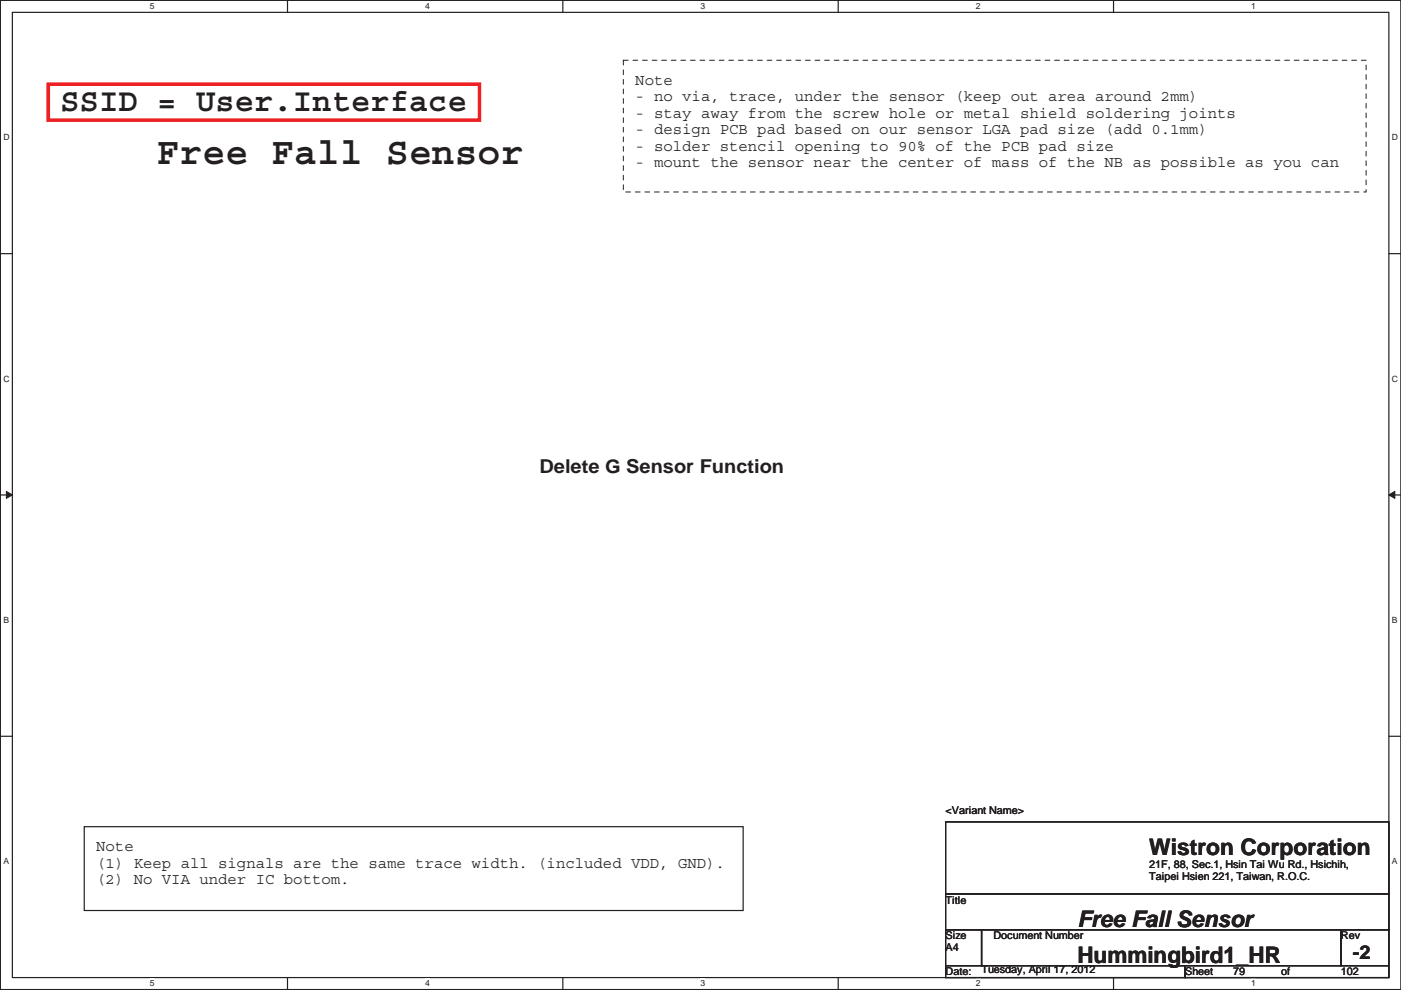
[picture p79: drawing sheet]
<svg xmlns="http://www.w3.org/2000/svg" width="297mm" height="210mm" viewBox="0 0 297 210" stroke-linecap="round" stroke-linejoin="round" font-family="sans-serif">
<defs><g id="words">
<text font-size="8.1" fill="#231f20" x="33.1" y="34.8">Free Fall Sensor</text>
<text font-size="6.9" fill="#231f20" x="12.8" y="23.5">SSID = User.Interface</text>
<g font-size="4.8" fill="#231f20">
<text x="243.7" y="181.4">Wistron Corporation</text>
<text x="228.4" y="196.6">Free Fall Sensor</text>
<text x="228.4" y="204.2">Hummingbird1_HR</text>
</g>
<g font-size="4.1" fill="#231f20">
<text x="114.4" y="100.4">Delete G Sensor Function</text>
<text x="286.8" y="203.5">-2</text>
</g>
<g font-size="3.3" fill="#231f20">
<text x="134.7" y="17.9">Note</text>
<text x="134.7" y="21.5">- no via, trace, under the sensor (keep out area around 2mm)</text>
<text x="134.7" y="25">- stay away from the screw hole or metal shield soldering joints</text>
<text x="134.7" y="28.5">- design PCB pad based on our sensor LGA pad size (add 0.1mm)</text>
<text x="134.7" y="32">- solder stencil opening to 90% of the PCB pad size</text>
<text x="134.7" y="35.5">- mount the sensor near the center of mass of the NB as possible as you can</text>
<text x="20.4" y="180.5">Note</text>
<text x="20.4" y="184">(1) Keep all signals are the same trace width. (included VDD, GND).</text>
<text x="20.4" y="187.5">(2) No VIA under IC bottom.</text>
</g>
<g font-size="2.3" fill="#231f20">
<text x="200.5" y="172.6">&lt;Variant Name&gt;</text>
<text x="243.7" y="184">21F, 88, Sec.1, Hsin Tai Wu Rd., Hsichih,</text>
<text x="200.5" y="191.6">Title</text>
<text x="243.7" y="186.7">Taipei Hsien 221, Taiwan, R.O.C.</text>
<text x="200.5" y="199.3">Size</text>
<text x="200.5" y="201.8">A4</text>
<text x="210.6" y="199.3">Document Number</text>
<text x="284.3" y="199.3">Rev</text>
<text x="200.5" y="206.9">Date:</text>
<text x="208.1" y="206.4">Tuesday, April 17, 2012</text>
<text x="251.3" y="206.9">Sheet</text>
<text x="261.4" y="206.9">79</text>
<text x="271.6" y="206.9">of</text>
<text x="284.3" y="206.9">102</text>
</g>
<g font-size="1.8" fill="#231f20">
<text x="31.8" y="1.9">5</text>
<text x="90.1" y="1.9">4</text>
<text x="148.5" y="1.9">3</text>
<text x="206.9" y="1.9">2</text>
<text x="265.3" y="1.9">1</text>
<text x=".7" y="29.8">D</text>
<text x="295.1" y="29.8">D</text>
<text x=".7" y="81">C</text>
<text x="295.1" y="81">C</text>
<text x=".7" y="132.2">B</text>
<text x="295.1" y="132.2">B</text>
<text x=".7" y="183.3">A</text>
<text x="295.1" y="183.3">A</text>
<text x="31.8" y="209.2">5</text>
<text x="90.1" y="209.2">4</text>
<text x="148.5" y="209.2">3</text>
<text x="206.9" y="209.2">2</text>
<text x="265.3" y="209.2">1</text>
</g>
</g></defs>
<path d="M.1 .1h296.9v209.8h-296.9zM2.6 2.6h291.9v204.7h-291.9z" fill="none" stroke="#231f20" stroke-width=".25"/>
<g fill="#fff">
<path d="M31.8 .3h1v2h-1z"/>
<path d="M31.8 207.6h1v2h-1z"/>
</g>
<path d="M61 .1v2.5M61 207.3v2.6" fill="none" stroke="#231f20" stroke-width=".25"/>
<g fill="#fff">
<path d="M90.1 .3h1v2h-1z"/>
<path d="M90.1 207.6h1v2h-1z"/>
</g>
<path d="M119.3 .1v2.5M119.3 207.3v2.6" fill="none" stroke="#231f20" stroke-width=".25"/>
<g fill="#fff">
<path d="M148.5 .3h1v2h-1z"/>
<path d="M148.5 207.6h1v2h-1z"/>
</g>
<path d="M177.7 .1v2.5M177.7 207.3v2.6" fill="none" stroke="#231f20" stroke-width=".25"/>
<g fill="#fff">
<path d="M206.9 .3h1v2h-1z"/>
<path d="M206.9 207.6h1v2h-1z"/>
</g>
<path d="M236.1 .1v2.5M236.1 207.3v2.6" fill="none" stroke="#231f20" stroke-width=".25"/>
<g fill="#fff">
<path d="M265.3 .3h.9v2h-.9z"/>
<path d="M265.3 207.6h.9v2h-.9z"/>
<path d="M.7 28.2h1.3v2h-1.3z"/>
<path d="M295.1 28.2h1.3v2h-1.3z"/>
<path d="M.7 79.4h1.3v2h-1.3z"/>
<path d="M295.1 79.4h1.3v2h-1.3z"/>
</g>
<path d="M.1 53.8h2.5M294.5 53.8h2.5" fill="none" stroke="#231f20" stroke-width=".25"/>
<g fill="#fff">
<path d="M.7 130.6h1.2v1.9h-1.2z"/>
<path d="M295.1 130.6h1.2v1.9h-1.2z"/>
</g>
<path d="M.1 105h2.5M294.5 105h2.5" fill="none" stroke="#231f20" stroke-width=".25"/>
<path d="M1.4 104.2l1.2 .8-1.2 .7z" fill="#231f20"/>
<path d="M1.4 104.2l1.2 .8-1.2 .7z" fill="none" stroke="#231f20" stroke-width=".21"/>
<path d="M294.5 105l1.2-.8v1.5z" fill="#231f20"/>
<path d="M294.5 105l1.2-.8v1.5z" fill="none" stroke="#231f20" stroke-width=".21"/>
<g fill="#fff">
<path d="M.7 181.7h1.2v2h-1.2z"/>
<path d="M295.1 181.7h1.2v2h-1.2z"/>
</g>
<path d="M.1 156.2h2.5M294.5 156.2h2.5M17.9 175.3h139.7v17.8h-139.7zM200.5 174.3h94v15.3h-94zM200.5 189.6h94v7.6h-94zM200.5 197.2h7.6v7.6h-7.6zM208.1 197.2h76.2v7.6h-76.2zM284.3 197.2h10.2v7.6h-10.2zM200.5 204.8h50.8v2.5h-50.8zM251.3 204.8h43.2v2.5h-43.2z" fill="none" stroke="#231f20" stroke-width=".25"/>
<path d="M10.2 17.9h91.5v7.6h-91.5z" fill="none" stroke="#ed2024" stroke-width=".76"/>
<path d="M132.2 12.8h157.4v27.9h-157.4z" fill="none" stroke="#231f20" stroke-width=".21" stroke-dasharray="1 1 1 1 1 1 1 1"/>
<use href="#words"/>
</svg>
